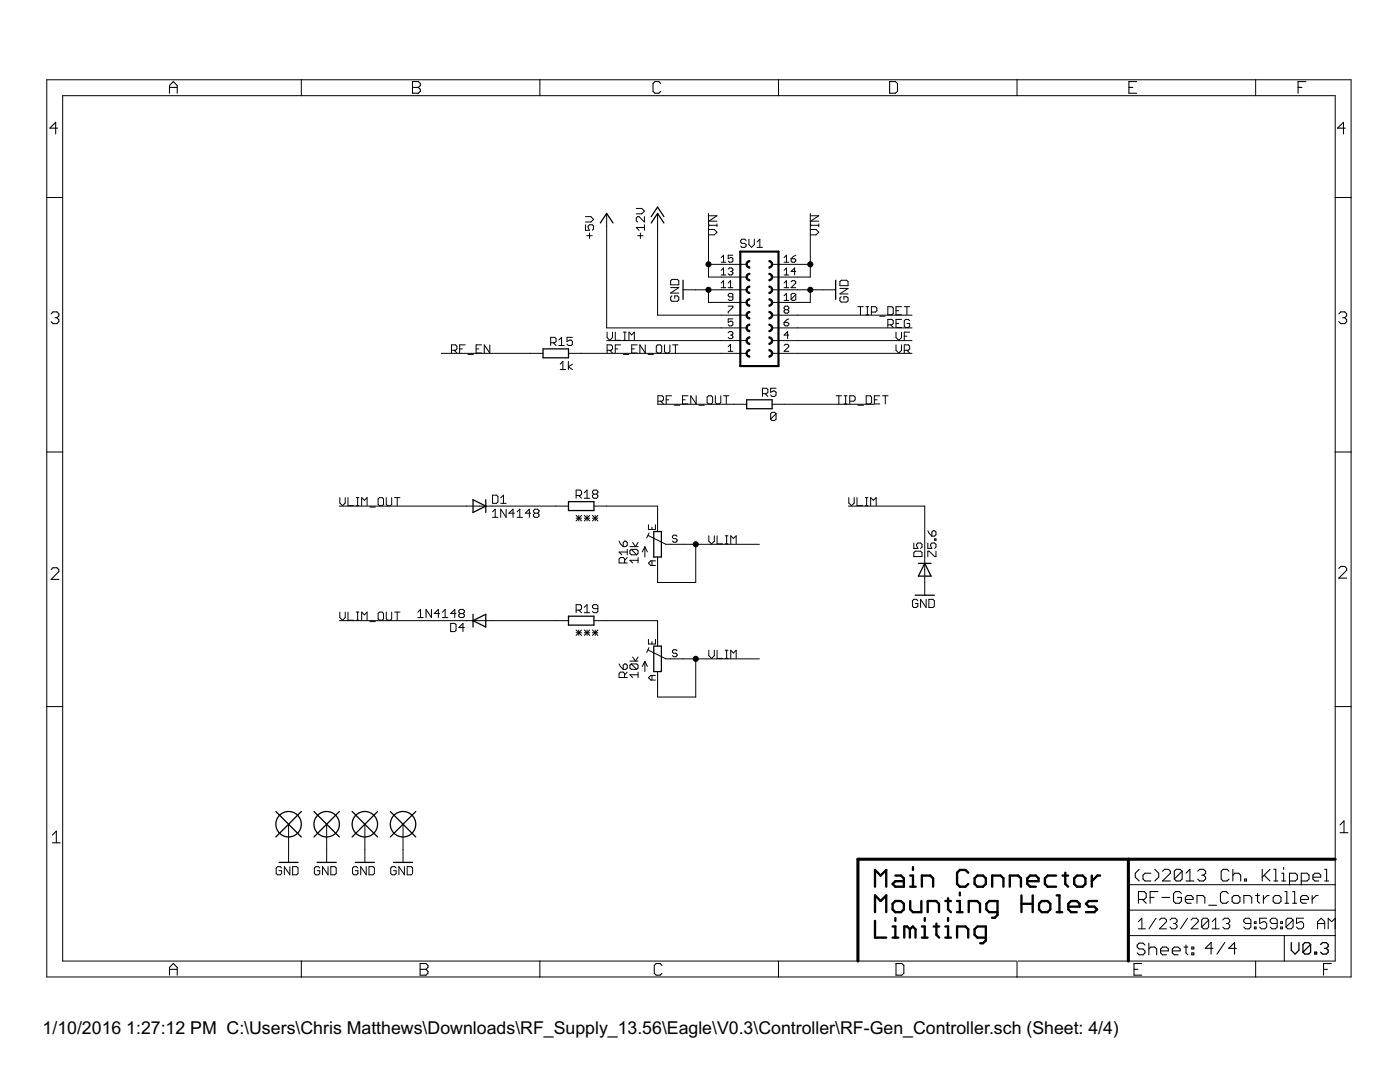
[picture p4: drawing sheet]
<svg xmlns="http://www.w3.org/2000/svg" width="279mm" height="216mm" viewBox="0 0 279 216" stroke-linecap="round" stroke-linejoin="round" font-family="sans-serif">
<defs><g id="words">
<g font-size="4">
<text x="8.5" y="206.4">1/10/2016</text>
<text x="25.2" y="206.4">1:27:12 PM C:\Users\Chris Matthews\Downloads\RF_Supply_13.56\Eagle\V0.3\Controller\RF-Gen_Controller.sch (Sheet: 4/4)</text>
</g>
</g></defs>
<g fill="none" stroke="#000" stroke-width=".2">
<path d="M60.1 15.9v3.2M107.7 15.9v3.2M155.4 15.9v3.2M203 15.9v3.2M250.6 15.9v3.2M9.3 39.4h3.2M266.5 39.4h3.1M116.8 43.2h1.1l.5 .6-.5 .5h-1.1M116.8 44.9v1.1h.8l-.2-.6v-.3l.2-.2h.6l.2 .2v.6l-.2 .3M117.1 47h1.1M117.6 46.5v1.1M121.1 42.6v22.8h27.9"/>
<path d="M127 41.6h1.1l.5 .5-.5 .6h-1.1M127.3 47h1M127.8 46.5v1.1M128.6 45.4h-1.6l.5 .6M128.6 43.2v1.1l-1.1-1.1h-.2l-.3 .3v.5l.3 .3M128.6 44.9v1.1M131.2 42.6v20.3h17.8M133.8 57.4h1.7l-1.7 1.1h1.7M134.1 59l-.3 .3v.5l.3 .3h1.1l.3-.3v-.5l-.3-.3h-.5v.6M134.1 55.8h1.1l.3 .2v.8h-1.7v-.8zM136.3 57.8h12.7M141.4 57.8v2.5h7.6"/>
<path d="M141.4 42.6v12.7h7.6M141.4 52.7h7.6M141.5 45.8h1.1l.5 .5-.5 .6h-1.1M141.5 45h1.6M141.5 44.7v.5M141.5 43.1h1.6l-1.6 1h1.6M143.1 44.7v.5M143.9 56.5l.5-.5v1.4M143.9 51.4l.5-.5v1.4M143.9 53.9l.5-.4v1.4M143.9 57.4h1M143.9 54.9h1"/>
<path d="M143.9 52.3h1M145.3 56.5l.5-.5v1.4M145.3 53.7l.3-.2h.4l.3 .2v.2l-.3 .3M145.3 57.4h1M145.8 54.2h.2M146 54.2l.3 .2v.2l-.3 .3h-.4l-.3-.3M146.3 59.2h-.7l-.3-.2v-.2l.3-.3h.4l.3 .3v.9l-.3 .2h-.4l-.3-.2M146.3 50.9h-1v.7l.7-.2 .3 .2v.5l-.3 .2h-.4l-.3-.2M148.9 48l-.3-.3h-.5l-.3 .3v.3l.3 .3h.5l.3 .2v.3l-.3 .3h-.5l-.3-.3M149.5 47.7v1.1l.5 .6 .5-.6v-1.1M151.1 49.4h1.1M151.1 48.3l.5-.6v1.7"/>
<path d="M154.1 57.8h12.7M154.1 52.7h7.6M156.5 59.9h.9M156.5 59l.5-.5v1.4M156.5 51.4l.5-.5v1.4M156.5 53.9l.5-.4v1.4M156.5 56.5l.5-.5v1.4M156.5 57.4h.9M156.5 54.9h.9M156.5 52.3h.9M157.9 51.6h.7l.2 .3v.2l-.2 .2h-.5l-.2-.2zM157.9 56.2l.2-.2h.5l.2 .2v.3l-.9 .9h.9"/>
<path d="M158.8 58.8v.9l-.2 .2h-.5l-.2-.2M158.8 58.8l-.2-.3h-.5l-.2 .3v.9M158.8 58.8l-.9 .9M158.8 54.2h-.9l.7-.7v1.4M158.8 50.9l-.9 .7M161.7 57.8v2.5h-7.6M161.7 42.6v12.7h-7.6M161.8 45.8h1.1l.5 .5-.5 .6h-1.1M161.8 45h1.6M161.8 43.1h1.6l-1.6 1h1.6M161.8 44.7v.5M163.4 44.7v.5"/>
<path d="M167.6 57.6h1.6l-1.6 1.1h1.6M167.9 59.2l-.3 .3v.5l.3 .3h1.1l.2-.3v-.5l-.2-.3h-.6v.5M167.9 55.9h1.1l.2 .3v.8h-1.6v-.8zM88.1 70.5h20.3M90.1 69.9h.8l.3-.3v-.5l-.3-.3h-.8v1.6M90.7 69.9l.5 .5M91.7 69.6h.6M92.8 68.8h-1.1v1.6M93.4 70.7h1.1M95 69.6h.6M96.1 68.8h-1.1v1.6h1.1M97.7 68.8v1.6l-1.1-1.6v1.6"/>
<path d="M109.9 68.4h.8l.3-.3v-.5l-.3-.3h-.8v1.6M110.4 68.4l.6 .5M111.5 67.9l.6-.6v1.6M111.5 68.9h1.1M111.8 72.7l.5-.6v1.6M111.8 73.7h1.1M113.4 72.1v1.6M113.5 70.5h35.5M114.2 67.3h-1v.8l.5-.2h.3l.2 .2v.6l-.2 .2h-.6l-.2-.2M114.3 72.7l-.9 .5 .9 .5M121.1 68h27.9M121.2 69.9h.8l.2-.3v-.5l-.2-.3h-.8v1.6"/>
<path d="M121.2 66.3v1.1l.5 .5 .5-.5v-1.1M121.7 69.9l.5 .5M122.8 69.6h.5M122.8 66.3v1.6h1.1M123.9 68.8h-1.1v1.6M124.4 70.7h1.1M124.4 66.3h.6M124.4 67.9h.6M124.7 66.3v1.6M125.5 67.9v-1.6l.5 .5 .6-.5v1.6M126.1 69.6h.5M127.1 68.8h-1v1.6h1"/>
<path d="M128.8 68.8v1.6l-1.1-1.6v1.6M129.3 70.7h1.1M131.2 68.8h.6l.3 .3v1.1l-.3 .2h-.6l-.2-.2v-1.1zM132.6 68.8v1.4l.3 .2h.5l.3-.2v-1.4M132.9 79.8h.6M134 79h-1.1v1.6M134.2 68.8h1.1M134.8 68.8v1.6M136.2 79.8h.6M137.3 79h-1.1v1.6h1.1M138.9 79v1.6l-1-1.6v1.6M141.4 79h.5l.3 .2v1.1l-.3 .3h-.5l-.3-.3v-1.1z"/>
<path d="M142.8 79v1.3l.2 .3h.6l.2-.3v-1.3M144.4 79h1.1M144.9 79v1.6M145.3 69.2l.5-.5v1.4M145.3 70.1h1M145.3 66.4l.3-.2h.4l.3 .2v.2l-.3 .3M145.3 61.1h1v.2l-1 1v.2M145.8 66.9h.2M146 66.9l.3 .2v.2l-.3 .3h-.4l-.3-.3M146.3 63.6h-1v.7l.7-.2 .3 .2v.5l-.3 .2h-.4l-.3-.2M152.2 78.5h.8l.2-.2v-.6l-.2-.2h-.8v1.6M152.7 78.5l.5 .6"/>
<path d="M154.1 70.5h27.9M154.1 68h27.9M154.1 65.4h27.9M154.1 62.9h27.9M154.9 77.5h-1.1v.8l.5-.3h.3l.3 .3v.5l-.3 .3h-.5l-.3-.3M156.5 68.9l.2-.2h.5l.2 .2v.3l-.9 .9h.9M156.5 64.3h.7l.2 .3v.2l-.2 .2h-.5l-.2-.2zM156.7 61.8l-.2-.2v-.3l.2-.2h.5l.2 .2v.3l-.2 .2M156.7 61.8l-.2 .2v.3l.2 .2h.5l.2-.2v-.3l-.2-.2M156.7 61.8h.5M157.4 66.9h-.9l.7-.7v1.4M157.4 63.6l-.9 .7"/>
<path d="M166.9 79h1M167.4 79v1.6M168.5 79h.5M168.8 79v1.6M171.2 61.2h1.1M171.7 61.2v1.6M172.8 61.2h.6M172.8 62.8h.6M172.9 79h.8l.2 .2v1.1l-.2 .3h-.8zM173.1 61.2v1.6M173.9 62.3h.8l.3-.3v-.5l-.3-.3h-.8v1.6M174.5 79.8h.5"/>
<path d="M175.6 63.1h1M175.6 79h-1.1v1.6h1.1M176.1 79h1.1M176.7 79v1.6M177.2 61.2h.8l.3 .3v1l-.3 .3h-.8zM177.2 64.8h.8l.3-.3v-.5l-.3-.3h-.8v1.7M177.7 64.8l.6 .6M178.8 66.3v1.1l.6 .5 .5-.5v-1.1M178.8 68.8v1.1l.6 .5 .5-.5v-1.1M178.8 64.5h.6M178.8 62h.6M179.9 61.2h-1.1v1.6h1.1"/>
<path d="M179.9 63.7h-1.1v1.7h1.1M180.5 69.9h.8l.2-.3v-.5l-.2-.3h-.8v1.6M180.5 67.1h.5M180.5 61.2h1M181 69.9l.5 .5M181 61.2v1.6M181.5 64l-.2-.3h-.6l-.2 .3v1.1l.2 .3h.6l.2-.3v-.6h-.5M181.5 66.3h-1v1.6M9.3 90.2h3.2M67.8 99.3v1.1l.6 .5 .5-.5v-1.1M69.4 99.3v1.6h1.1M71.1 99.3h.5"/>
<path d="M71.4 99.3v1.6M75.5 99.5l.2-.2h.6l.2 .2v1.1l-.2 .3h-.6l-.2-.3zM77.1 99.3v1.3l.3 .3h.5l.3-.3v-1.3M78.7 99.3h1.1M79.3 99.3v1.6M98.3 98.8h.8l.3 .3v1.1l-.3 .2h-.8zM99.9 99.3l.6-.5v1.6M115 98.9h.8l.3-.3v-.5l-.3-.3h-.8v1.6M115.5 98.9l.6 .5M116.6 98.3l.6-.5v1.6M116.6 99.4h1.1M118.5 98.6l-.3-.3v-.2l.3-.3h.6l.2 .3v.2l-.2 .3"/>
<path d="M118.5 98.6l-.3 .3v.2l.3 .3h.6l.2-.3v-.2l-.2-.3M118.5 98.6h.6M131.2 80.7h17.8M131.3 80.1h.8l.3-.3v-.6l-.3-.2h-.8v1.6M131.8 80.1l.6 .5M134.6 80.9h1.1M139.5 80.9h1.1M154.1 80.7h20.3M154.9 82.5l-.3-.2h-.5l-.3 .2v1.1M154.9 82.5v1.1l-.3 .3h-.5l-.3-.3M154.9 82.5l-1.1 1.1M168.5 80.6h.5"/>
<path d="M169.4 99.3v1.1l.5 .5 .6-.5v-1.1M169.6 80.1h.8l.3-.3v-.6l-.3-.2h-.8v1.6M171 99.3v1.6h1.1M171.2 80.9h1.1M172.7 99.3h.5M173 99.3v1.6M266.5 90.2h3.1M67.7 101h45.8M71.1 100.9h.5M72.2 100.9v-1.6l.5 .5 .6-.5v1.6M73.8 101.2h1.1M98.3 102.1l.5-.5v1.6"/>
<path d="M98.3 103.2h1.1M99.9 100.4h1.1M101 101.6v1.6l-1.1-1.6v1.6M102.7 102.4h-1.1l.8-.8v1.6M103.2 103.2h1.1M103.2 102.1l.5-.5v1.6M105.9 102.4h-1.1l.8-.8v1.6M106.7 102.4l-.2 .3v.3l.2 .2h.6l.3-.2v-.3l-.3-.3M106.7 102.4h.6M106.7 102.4l-.2-.3v-.2l.2-.3h.6l.3 .3v.2l-.3 .3M115 102.8l1.1 1.1M115 103.4h1.1"/>
<path d="M115.5 102.8v1.1M116.1 102.8l-1.1 1.1M116.6 103.4h1.1M116.6 102.8l1.1 1.1M117.2 102.8v1.1M117.7 102.8l-1.1 1.1M118.2 103.4h1.1M118.2 102.8l1.1 1.1M118.5 101h12.7v5.1M118.8 102.8v1.1M119.3 102.8l-1.1 1.1M123.5 108l.3 .5 .6 .6"/>
<path d="M124.4 108.2l.3-.2h.2l.3 .2v.6l-.3 .3h-.5zM124.7 112.3v-.8l-.3-.2h-.6l-.3 .2v.8h1.7M125.2 111.3l-.5 .5M125.2 110.2h-1.7l.6 .5M125.2 109.6v1.1M125.7 109.1h1.6M126 109.6h1.1l.2 .3v.5l-.2 .3M126 109.6l-.3 .3v.5l.3 .3h1.1M126 109.6l1.1 1.1M126.3 108.2l.5 .9 .5-.9M127.3 111.8h-1.6l.6 .5M127.3 111.3v1"/>
<path d="M128.7 109.1v2M128.7 109.1l-.5 1M128.7 109.1l.5 1M129.3 106.8l3.6 1.8h18.7M129.4 104.7v.9h1.4v-.9M129.5 106.4l-.4 .9M130.1 105.2v.4M130.1 111.9v.9M130.8 111.9h-.9l-.5 .5 .5 .4h.9M135.1 107l-.2-.2h-.5l-.2 .2v.3l.2 .2h.5l.2 .2v.2l-.2 .3h-.5l-.2-.3M138.9 108.6v7.6h-7.7v-5.1M141.5 106.9v1.1l.5 .5 .6-.5v-1.1"/>
<path d="M143.1 106.9v1.6h1.1M144.7 108.5h.6M144.7 106.9h.6M145 106.9v1.6M145.8 108.5v-1.6l.6 .5 .5-.5v1.6M169.3 101h15.3v17.8M172.7 100.9h.5M173.8 100.9v-1.6l.5 .5 .6-.5v1.6M182.4 108.4v1h.8l-.3-.8 .3-.2h.5l.3 .2v.6l-.3 .2M182.6 110h1.1l.3 .3v.8h-1.6v-.8zM183.2 119.9l-.3-.3h-.5l-.3 .3v1l.3 .3h.5l.3-.3v-.5h-.6M184.8 119.6v1.6l-1.1-1.6v1.6"/>
<path d="M185.2 108.4v1h.8l-.3-.8 .3-.2h.5l.3 .2v.6l-.3 .2M185.2 105.9l.8 1.1M185.4 119.6h.8l.3 .3v1l-.3 .3h-.8zM186 106.2l.2-.3h.3l.3 .3v.5l-.3 .3h-.5zM186.5 107.5h.3v.3h-.3zM186.8 110v1.1h-.3l-1.1-1.1h-.2v1.1M67.7 123.8h45.8M67.8 122.1v1.1l.6 .6 .5-.6v-1.1M69.4 122.1v1.7h1.1M71.1 123.8h.5M71.1 122.1h.5M71.4 122.1v1.7"/>
<path d="M72.2 123.8v-1.7l.5 .6 .6-.6v1.7M73.8 124h1.1M75.7 122.1h.6l.2 .3v1.1l-.2 .3h-.6l-.2-.3v-1.1zM77.1 122.1v1.4l.3 .3h.5l.3-.3v-1.4M78.7 122.1h1.1M79.3 122.1v1.7M83.4 122.2l.5-.6v1.6M83.4 123.2h1.1M86.1 121.6v1.6l-1.1-1.6v1.6M87.8 122.4h-1.1l.8-.8v1.6M88.3 123.2h1.1M88.3 122.2l.5-.6v1.6"/>
<path d="M89.9 124.4h.9l.2 .3v1.1l-.2 .2h-.9zM91 122.4h-1.1l.9-.8v1.6M91.8 122.4l-.2 .3v.3l.2 .2h.6l.3-.2v-.3l-.3-.3M91.8 122.4h.6M91.8 122.4l-.2-.2v-.3l.2-.3h.6l.3 .3v.3l-.3 .2M92.7 125.2h-1.1l.8-.8v1.6M115 125.7l1.1 1.1M115 126.3h1.1M115 121.7h.8l.3-.2v-.6l-.3-.3h-.8v1.7M115.5 125.7v1.1M115.5 121.7l.6 .6M116.1 125.7l-1.1 1.1"/>
<path d="M116.6 121.2l.6-.6v1.7M116.6 126.3h1.1M116.6 125.7l1.1 1.1M116.6 122.3h1.1M117.2 125.7v1.1M117.7 125.7l-1.1 1.1M118.2 126.3h1.1M118.2 125.7l1.1 1.1M118.5 123.8h12.7v5.1M118.8 125.7v1.1M119.3 125.7l-1.1 1.1M119.3 121.5h-.8l-.3-.3v-.3l.3-.3h.6l.2 .3v1.1l-.2 .3h-.6l-.3-.3"/>
<path d="M123.5 132.5l.3 .5 .6 .6M124.4 132.7l.3-.2h.2l.3 .2v.6l-.3 .3h-.5zM124.7 135.2v-.8l-.3-.3h-.6l-.3 .3v.8h1.7M125.2 134.1l-.5 .5M125.7 131.9h1.6M126 132.5h1.1l.2 .2v.6l-.2 .3M126 132.5l-.3 .2v.6l.3 .3h1.1M126 132.5l1.1 1.1M126.3 131.1l.5 .8 .5-.8M127.3 134.1v1.1M127.3 134.6h-1.6l.6 .6M128.7 132v2"/>
<path d="M128.7 132l-.5 1M128.7 132l.5 1M129.3 129.7l3.6 1.8h18.7M129.4 127.6v.9h1.4v-.9M129.5 129.2l-.4 1M130.1 128v.5M130.1 134.8v.9M130.8 134.8h-.9l-.5 .4 .5 .5h.9M135.1 129.9l-.2-.3h-.5l-.2 .3v.2l.2 .2h.5l.2 .3v.2l-.2 .2h-.5l-.2-.2M138.9 131.5v7.6h-7.7v-5.1M141.5 129.8v1l.5 .6 .6-.6v-1M143.1 129.8v1.6h1.1"/>
<path d="M144.7 131.4h.6M144.7 129.8h.6M145 129.8v1.6M145.8 131.4v-1.6l.6 .5 .5-.5v1.6M9.3 141h3.2M266.5 141h3.1M56.2 173.2l-.3-.3h-.5l-.3 .3v1.1l.3 .3h.5l.3-.3v-.6h-.5M57.6 164.5v7.6M57.8 172.9v1.7l-1.1-1.7v1.7M58.4 172.9h.8l.3 .3v1.1l-.3 .3h-.8zM63.8 173.2l-.2-.3h-.6l-.3 .3v1.1l.3 .3h.6l.2-.3v-.6h-.5M65.2 164.5v7.6"/>
<path d="M65.5 172.9v1.7l-1.1-1.7v1.7M66 172.9h.8l.3 .3v1.1l-.3 .3h-.8zM71.4 173.2l-.2-.3h-.6l-.2 .3v1.1l.2 .3h.6l.2-.3v-.6h-.5M72.8 164.5v7.6M73.1 172.9v1.7l-1.1-1.7v1.7M73.6 172.9h.8l.3 .3v1.1l-.3 .3h-.8zM79.1 173.2l-.3-.3h-.5l-.3 .3v1.1l.3 .3h.5l.3-.3v-.6h-.6M80.4 164.5v7.6M80.7 172.9v1.7l-1.1-1.7v1.7M81.3 172.9h.8l.2 .3v1.1l-.2 .3h-.8zM225.2 176.5h41.3M60.1 191.8v3.1"/>
<path d="M107.7 191.8v3.1M155.4 191.8v3.1M202.8 191.8h-190.3v-172.7h254v172.7h-15.8M203 191.8v3.1M203.2 191.8h47.4v3.1h-241.3v-179h260.3v179h-18.9M225.2 186.7h41.3M225.2 181.6h41.3M227.2 183.9l.7-.7v2.1M227.2 185.3h1.4M230.7 183.2l-1.4 2.1M231.4 183.6l.4-.4h.7l.3 .4v.3l-1.4 1.4h1.4M233.5 183.6l.3-.4h.7l.4 .4v.3l-.4 .4"/>
<path d="M234.2 184.3h.3M234.5 184.3l.4 .3v.4l-.4 .3h-.7l-.3-.3M237 183.2l-1.4 2.1M237.7 183.6l.4-.4h.7l.3 .4v.3l-1.4 1.4h1.4M241.2 183.6v1.4l-.3 .3h-.7l-.4-.3M241.2 183.6l-.3-.4h-.7l-.4 .4v1.4M241.2 183.6l-1.4 1.4M241.9 185.3h1.4M241.9 183.9l.7-.7v2.1M244 183.6l.4-.4h.7l.3 .4v.3l-.3 .4M244.7 184.3h.4M245.1 184.3l.3 .3v.4l-.3 .3h-.7l-.4-.3"/>
<path d="M249.6 184.3h-1l-.4-.4v-.3l.4-.4h.7l.3 .4v1.4l-.3 .3h-.7l-.4-.3M250.3 185h.4v.3h-.4zM250.3 183.9h.4v.4h-.4zM252.8 183.2h-1.4v1.1l.7-.4h.3l.4 .4v.7l-.4 .3h-.7l-.3-.3M254.9 184.3h-1l-.4-.4v-.3l.4-.4h.7l.3 .4v1.4l-.3 .3h-.7l-.4-.3M255.6 185h.3v.3h-.3zM255.6 183.9h.3v.4h-.3zM256.3 186.7v5.1M258.1 183.6v1.4l-.4 .3h-.7l-.4-.3M258.1 183.6l-.4-.4h-.7l-.4 .4v1.4M258.1 183.6l-1.5 1.4M260.2 183.2h-1.5v1.1l.8-.4h.3l.4 .4v.7l-.4 .3h-.7l-.4-.3"/>
<path d="M263 184.3h1.4M263 185.3v-1.4l.7-.7 .7 .7v1.4M266.5 183.2l-.7 .7-.7-.7v2.1"/>
</g>
<g fill="none" stroke="#000" stroke-width=".47">
<path d="M174.6 176.9v-3.3l1.1 1.1 1.2-1.1v3.3M178.7 174.7h1.1l.6 .6v1.6h-1.7l-.6-.5 .6-.6h1.7M178.7 179.8h1.1l.6 .5v1.2l-.6 .5h-1.1l-.6-.5v-1.2zM181.7 174.7h.5v2.2M181.7 176.9h1.1M181.7 179.8v1.7l.5 .5h1.7v-2.2M182.2 173v.6M184 176.9v-2.2h1.7l.5 .6v1.6M188.7 179.8h1.1M189.2 179.2v2.3l.6 .5M191 179.8h.6v2.2M191.6 178.1v.6"/>
<path d="M193.2 174.1l-.5-.5h-1.1l-.6 .5v2.3l.6 .5h1.1l.5-.5M194.5 175.3l.6-.6h1.1l.5 .6v1.1l-.5 .5h-1.1l-.6-.5zM198 176.9v-2.2h1.7l.6 .6v1.6M201.5 176.9v-2.2h1.7l.6 .6v1.6M203.9 178.7v3.3M205 175.8h2.3v-.5l-.6-.6h-1.1l-.6 .6v1.1l.6 .5h1.1M206.1 178.7v3.3M210.8 174.7h-1.7l-.6 .6v1.1l.6 .5h1.7M210.9 178.7h.5v3.3M212 174.7h1.2M212.6 174.1v2.3l.6 .5M214.4 175.3l.5-.6h1.2l.5 .6v1.1l-.5 .5h-1.2l-.5-.5z"/>
<path d="M217.9 174.7v2.2M218.9 179.8h-1.6l-.6 .5 .6 .6h1.1l.5 .6-.5 .5h-1.7M219.6 174.7h-.6l-1.1 1.1M174.6 182v-3.3l1.1 1.1 1.2-1.1v3.3M174.6 183.7v3.4h2.3M178.1 187.1h1.2M178.1 184.9h.6v2.2M178.7 183.2v.5M181.6 185.4l-.6-.5h-.5v2.2M181.6 185.4v1.7M181.6 185.4l.6-.5 .5 .5v1.7M184 187.1h1.1"/>
<path d="M184 184.9h.6v2.2M184.6 183.2v.5M185.1 182v-2.2h1.7l.6 .5v1.7M186.3 184.9h1.1M186.9 184.3v2.2l.5 .6M188.7 184.9h.5v2.2M188.7 187.1h1.1M189.2 183.2v.5M191 187.1v-2.2h1.7l.5 .5v1.7M191 182h1.1M193.3 182v-2.2h1.7l.6 .5v1.7M196.7 187.1h-1.6l-.6-.6v-1.1l.6-.5h1.6v2.8l-.5 .5h-.6"/>
<path d="M199.1 182h-1.7l-.6-.5v-1.2l.6-.5h1.7v2.8l-.6 .5h-.5M203.9 180.3h2.2M207.4 180.3l.5-.5h1.1l.6 .5v1.2l-.6 .5h-1.1l-.5-.5zM210.9 182h1.1M213.2 180.9h2.3v-.6l-.6-.5h-1.1l-.6 .5v1.2l.6 .5h1.1"/>
</g>
<g fill="none" stroke="#000" stroke-width=".21">
<path d="M33.8 18.6v-1.5l.8-.8 .8 .8v1.5M33.8 17.4h1.6M82.3 16.3h1.2l.4 .4v.4l-.4 .3 .4 .4v.4l-.4 .4h-1.2zM82.3 17.4h1.2M131.9 16.7l-.4-.4h-.8l-.4 .4v1.5l.4 .4h.8l.4-.4M177.5 16.3h1.2l.4 .4v1.5l-.4 .4h-1.2zM225.3 17.4h.8M226.8 16.3h-1.5v2.3h1.5M259.1 17.4h.7M260.6 16.3h-1.5v2.3M11.5 25.6h-1.6l1.2-1.2v2.3M268.5 25.6h-1.6l1.2-1.2v2.3"/>
<path d="M10.2 62.6l.4-.4h.8l.3 .4v.4l-.3 .4M11 63.4h.4M11.4 63.4l.3 .4v.4l-.3 .4h-.8l-.4-.4M267.2 62.6l.4-.4h.8l.4 .4v.4l-.4 .4M268 63.4h.4M268.4 63.4l.4 .4v.4l-.4 .4h-.8l-.4-.4M10.2 113.7l.4-.4h.8l.3 .4v.3l-1.5 1.6h1.5M267.2 113.4l.4-.4h.8l.4 .4v.4l-1.6 1.6h1.6M10.5 166.6l.7-.8v2.4M10.5 168.2h1.5M227.2 179.5h1.2l.3-.4v-.8l-.3-.4h-1.2v2.3M227.4 173.5l-.8 .7v.8l.8 .8"/>
<path d="M228 179.5l.7 .7M229.5 179.1h.8M229.7 174.2h-1.2l-.4 .4v.8l.4 .4h1.2M230.5 173.5l.7 .7v.8l-.7 .8M231.1 177.9h-1.6v2.3M231.9 179.1h1.5M232 173.8l.4-.3h.8l.4 .3v.4l-1.6 1.6h1.6M235.8 178.3l-.4-.4h-.8l-.4 .4v1.6l.4 .3h.8l.4-.3v-.8h-.8M235.9 173.8v1.6l-.4 .4h-.8l-.3-.4M235.9 173.8l-.4-.3h-.8l-.3 .3v1.6M235.9 173.8l-1.5 1.6M236.6 179.5h1.5v-.4l-.4-.4h-.8l-.3 .4v.8l.3 .3h.8"/>
<path d="M236.7 175.8h1.6M236.7 174.2l.8-.7v2.3M239 173.8l.4-.3h.8l.4 .3v.4l-.4 .4M239.8 174.6h.4M240.2 174.6l.4 .4v.4l-.4 .4h-.8l-.4-.4M245.1 178.3l-.4-.4h-.8l-.3 .4v1.6l.3 .3h.8l.4-.3M245.3 173.8l-.4-.3h-.8l-.4 .3v1.6l.4 .4h.8l.4-.4M245.9 179.1l.4-.4h.8l.4 .4v.8l-.4 .3h-.8l-.4-.3zM246 174.6l.4-.4h.8l.4 .4v1.2M246 173.5v2.3M248.4 175.4h.4v.4h-.4zM250.6 178.7h.8"/>
<path d="M251 178.3v1.6l.4 .3M251.9 173.5v2.3M252.1 178.7v1.5M252.3 174.6l1.1 1.2M253.3 178.7h-.4l-.8 .8M253.4 173.5l-1.5 1.5M254.1 179.1l.4-.4h.7l.5 .4v.8l-.5 .3h-.7l-.4-.3zM254.2 175.8h.8M254.2 173.5h.4v2.3M255.8 174.2h.4v1.6M255.8 175.8h.8M256.2 173.1v.4"/>
<path d="M256.4 177.9h.4v2.3M257.3 175.8h1.2l.4-.4v-.8l-.4-.4h-1.2v2.4M258 177.9h.4v2.3M259.5 179.5h1.6v-.4l-.4-.4h-.8l-.4 .4v.8l.4 .3h.8M259.7 175.8h1.2l.3-.4v-.8l-.3-.4h-1.2v2.4M261.9 178.7v1.5M262 175h1.6v-.4l-.4-.4h-.8l-.4 .4v.8l.4 .4h.8M263.1 178.7h-.4l-.8 .8M264.4 175.8h.8M264.4 173.5h.4v2.3M267.4 164.6l.8-.8v2.4M267.4 166.2h1.6"/>
<path d="M33.8 194.6v-1.6l.8-.7 .8 .7v1.6M33.8 193.4h1.6M83.8 193.4h1.2M83.8 192.3h1.2l.4 .3v.4l-.4 .4 .4 .4v.4l-.4 .4h-1.2zM132.1 192.6l-.4-.3h-.7l-.4 .3v1.6l.4 .4h.7l.4-.4M178.8 192.3h1.2l.4 .3v1.6l-.4 .4h-1.2zM226.3 193.4h.8M227.9 192.3h-1.6v2.3h1.6M228.5 188.6l-.4-.4h-.8l-.4 .4v.4l.4 .4h.8l.4 .3v.4l-.4 .4h-.8l-.4-.4M229.3 188.2v2.3M229.3 189.4l.4-.4h.7l.4 .4v1.1M231.6 189.7h1.6v-.3l-.4-.4h-.8l-.4 .4v.7l.4 .4h.8"/>
<path d="M234 189.7h1.5v-.3l-.4-.4h-.7l-.4 .4v.7l.4 .4h.7M236.3 189h.8M236.7 188.6v1.5l.4 .4M237.8 189h.5v.4h-.5zM237.8 190.1h.5v.4h-.5zM238.9 180.2v-1.5h1.2l.4 .4v1.1M241.2 180.6h1.6M242.1 189.2h-1.6l1.2-1.1v2.3M244.4 188.1l-1.5 2.3M246.8 189.2h-1.6l1.2-1.1v2.3M248.2 180.2v-1.5h1.2l.4 .4v1.1M256.4 180.2h.8"/>
<path d="M258 180.2h.8M264.1 193.4h.8M265.7 192.3h-1.6v2.3"/>
</g>
<g fill="none" stroke="#000" stroke-width=".25">
<path d="M119.8 44.5l1.3-1.9 1.2 1.9M130 44.5l1.2-1.9 1.3 1.9M130 43.2l1.2-1.9 1.3 1.9M136.3 55.9v3.8M166.8 55.9v3.8M108.4 69.6h5.1v1.8h-5.1zM149 79.8h5.1v1.8h-5.1zM94.4 99.7l2.5 1.3-2.5 1.3zM96.9 99.7v2.6M113.5 100.1h5v1.8h-5zM130.5 106.1h1.5v5h-1.5zM182.6 118.8h3.9"/>
<path d="M183.3 112.4h2.5M184.6 112.4l1.2 2.6h-2.5zM94.4 123.8l2.5-1.2v2.5zM94.4 122.6v2.5M113.5 123h5v1.7h-5zM130.5 128.9h1.5v5.1h-1.5zM55.1 161.9l5 5.1M55.7 172.1h3.8M60.1 161.9l-5 5.1M62.7 161.9l5 5.1M63.3 172.1h3.8M67.7 161.9l-5 5.1"/>
<path d="M70.3 161.9l5.1 5.1M70.9 172.1h3.8M75.4 161.9l-5.1 5.1M77.9 161.9l5.1 5.1M78.5 172.1h3.8M83 161.9l-5.1 5.1M257.7 188.1v1.5l.8 .8 .7-.8v-1.5M261.6 188.5l-.4-.4h-.8l-.4 .4v1.5M261.6 188.5v1.5l-.4 .4h-.8l-.4-.4M261.6 188.5l-1.6 1.5M262.4 190h.4v.4h-.4zM263.5 188.5l.4-.4h.8l.4 .4v.3l-.4 .4"/>
<path d="M264.3 189.2h.4M264.7 189.2l.4 .4v.4l-.4 .4h-.8l-.4-.4"/>
<circle cx="57.6" cy="164.5" r="2.54"/>
<circle cx="65.2" cy="164.5" r="2.54"/>
<circle cx="72.8" cy="164.5" r="2.54"/>
<circle cx="80.4" cy="164.5" r="2.54"/>
</g>
<path d="M147.7 50.2h7.7v22.8h-7.7z" fill="none" stroke="#000" stroke-width=".42"/>
<g fill="#000" stroke="#000" stroke-width=".2">
<path d="M149.1 59.8l.5-.2v.2a.51 .51 0 0 0-.5 .5 .51 .51 0 0 0 .5 .6v.2a.75 .75 0 0 1-.7-.4 .75 .75 0 0 1 .2-.9z" fill-rule="evenodd"/>
<path d="M149.1 52.2l.5-.2v.2a.51 .51 0 0 0-.5 .5 .51 .51 0 0 0 .5 .6v.2a.77 .77 0 0 1-.7-.5 .77 .77 0 0 1 .2-.8z" fill-rule="evenodd"/>
<path d="M149.1 54.7l.5-.2v.3a.51 .51 0 0 0-.5 .5 .51 .51 0 0 0 .5 .5v.2a.77 .77 0 0 1-.7-.4 .77 .77 0 0 1 .2-.9z" fill-rule="evenodd"/>
<path d="M149.1 57.3l.5-.2v.2a.51 .51 0 0 0-.5 .5 .51 .51 0 0 0 .5 .5v.3a.77 .77 0 0 1-.7-.5 .77 .77 0 0 1 .2-.8z" fill-rule="evenodd"/>
<path d="M153.5 52a.76 .76 0 0 1 .7 .7 .76 .76 0 0 1-.7 .8v-.2a.51 .51 0 0 0 .5-.6 .51 .51 0 0 0-.5-.5z" fill-rule="evenodd"/>
<path d="M153.5 54.5a.76 .76 0 0 1 .7 .8 .76 .76 0 0 1-.7 .7v-.2a.51 .51 0 0 0 .5-.5 .51 .51 0 0 0-.5-.5z" fill-rule="evenodd"/>
<path d="M153.5 57.1a.76 .76 0 0 1 .7 .7 .76 .76 0 0 1-.7 .8v-.3a.51 .51 0 0 0 .5-.5 .51 .51 0 0 0-.5-.5z" fill-rule="evenodd"/>
<path d="M149.1 64.9l.5-.2v.2a.51 .51 0 0 0-.5 .5 .51 .51 0 0 0 .5 .5v.3a.75 .75 0 0 1-.7-.5 .75 .75 0 0 1 .2-.8z" fill-rule="evenodd"/>
<path d="M149.1 67.4l.5-.2v.3a.51 .51 0 0 0-.5 .5 .51 .51 0 0 0 .5 .5v.2a.75 .75 0 0 1-.7-.4 .75 .75 0 0 1 .2-.9z" fill-rule="evenodd"/>
<path d="M149.1 70l.5-.3v.3a.51 .51 0 0 0-.5 .5 .51 .51 0 0 0 .5 .5v.3a.75 .75 0 0 1-.7-.5 .75 .75 0 0 1 .2-.8z" fill-rule="evenodd"/>
<path d="M149.1 62.4l.5-.3v.3a.51 .51 0 0 0-.5 .5 .51 .51 0 0 0 .5 .5v.2a.75 .75 0 0 1-.7-.4 .75 .75 0 0 1 .2-.8z" fill-rule="evenodd"/>
<path d="M153.5 64.7a.76 .76 0 0 1 .7 .7 .76 .76 0 0 1-.7 .8v-.3a.51 .51 0 0 0 .5-.5 .51 .51 0 0 0-.5-.5z" fill-rule="evenodd"/>
<path d="M153.5 67.2a.76 .76 0 0 1 .7 .8 .76 .76 0 0 1-.7 .7v-.2a.51 .51 0 0 0 .5-.5 .51 .51 0 0 0-.5-.5z" fill-rule="evenodd"/>
<path d="M153.5 69.7a.76 .76 0 0 1 .7 .8 .76 .76 0 0 1-.7 .8v-.3a.51 .51 0 0 0 .5-.5 .51 .51 0 0 0-.5-.5z" fill-rule="evenodd"/>
<path d="M153.5 59.6a.75 .75 0 0 1 .7 .8 .75 .75 0 0 1-.7 .7v-.2a.51 .51 0 0 0 .5-.6 .51 .51 0 0 0-.5-.5z" fill-rule="evenodd"/>
<path d="M153.5 62.1a.76 .76 0 0 1 .7 .8 .76 .76 0 0 1-.7 .7v-.2a.51 .51 0 0 0 .5-.5 .51 .51 0 0 0-.5-.5z" fill-rule="evenodd"/>
<circle cx="141.4" cy="52.7" r=".51"/>
<circle cx="141.4" cy="57.8" r=".51"/>
<circle cx="161.7" cy="52.7" r=".51"/>
<circle cx="161.7" cy="57.8" r=".51"/>
<circle cx="138.9" cy="108.6" r=".51"/>
<circle cx="138.9" cy="131.5" r=".51"/>
</g>
<path d="M225.2 171.4v20.4M266.5 171.4h-95.3v20.4" fill="none" stroke="#000" stroke-width=".61"/>
<use href="#words"/>
</svg>
